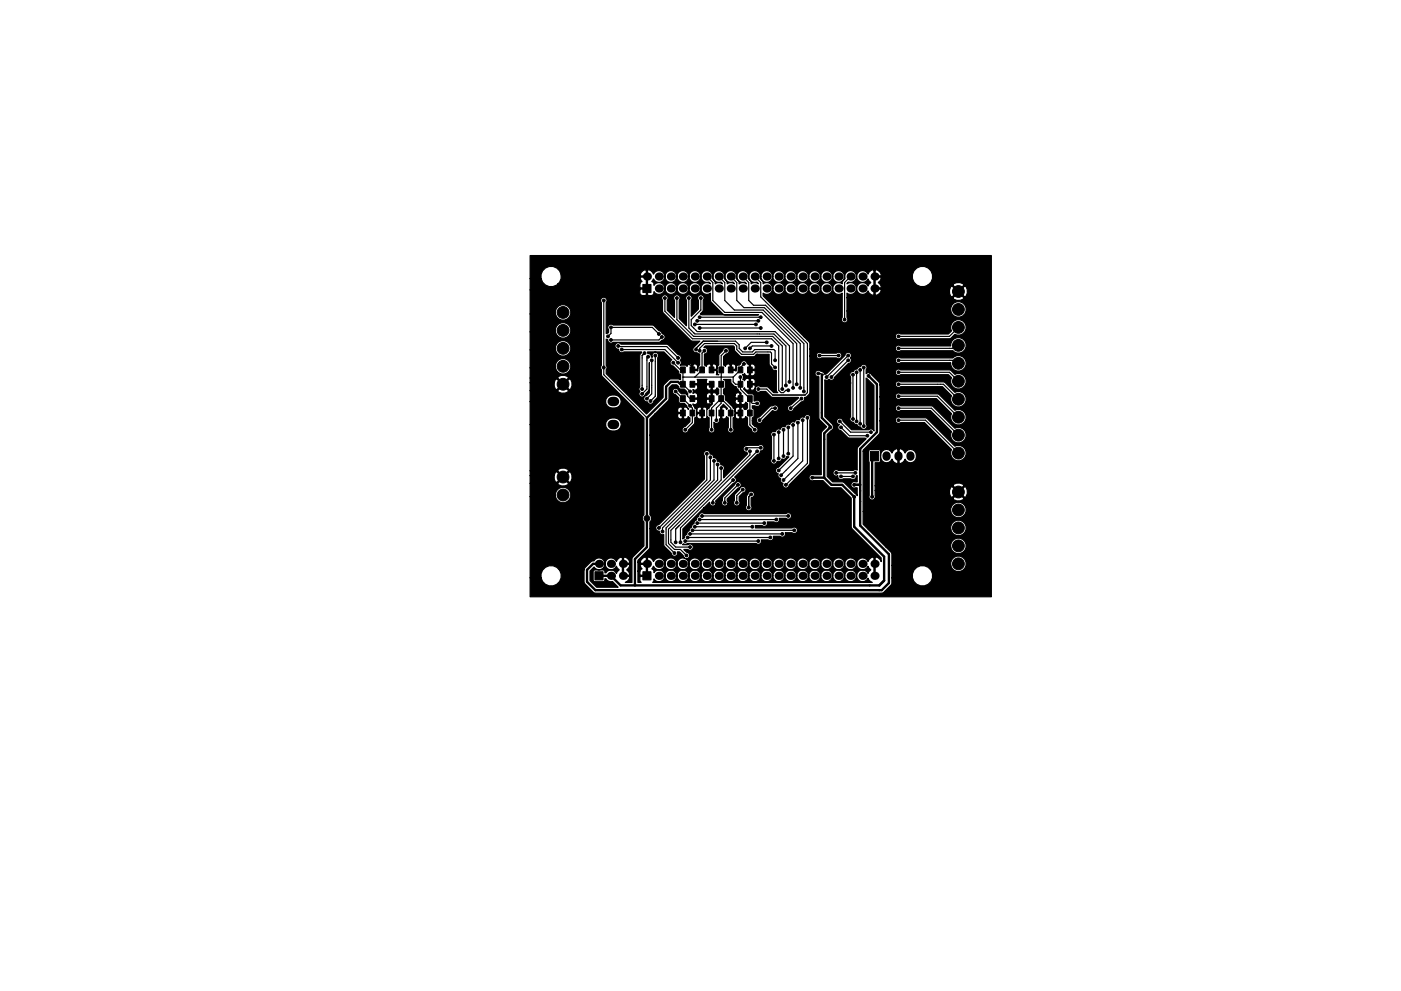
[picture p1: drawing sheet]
<svg xmlns="http://www.w3.org/2000/svg" width="297mm" height="210mm" viewBox="0 0 297 210" stroke-linecap="round" stroke-linejoin="round" font-family="sans-serif">
<g fill="#000" stroke="#000" stroke-width=".21">
<path d="M136.3 60.3h1.7v1.8h-1.7zM144.3 77.9h1v1.2h-1zM146.3 77.9h1v1.2h-1zM148.4 77.9h1v1.2h-1zM150.4 77.9h1v1.2h-1zM152.4 77.9h1v1.2h-1zM154.4 77.9h1v1.2h-1zM156.5 77.9h1v1.2h-1zM158.5 77.9h1v1.2h-1zM144.3 84h1v1.2h-1zM144.3 80.9h1v1.3h-1zM144.3 87h1v1.2h-1z"/>
<path d="M146.3 84h1v1.2h-1zM146.3 80.9h1v1.3h-1zM146.3 87h1v1.2h-1zM148.4 87h1v1.2h-1zM150.4 87h1v1.2h-1zM150.4 80.9h1v1.3h-1zM150.4 84h1v1.2h-1zM152.4 80.9h1v1.3h-1zM152.4 84h1v1.2h-1zM152.4 87h1v1.2h-1zM154.4 87h1v1.2h-1zM156.5 80.9h1v1.3h-1z"/>
<path d="M156.5 84h1v1.2h-1zM156.5 87h1v1.2h-1zM158.5 80.9h1v1.3h-1zM158.5 84h1v1.2h-1zM158.5 87h1v1.2h-1zM184.6 95.8h1.7v2h-1.7zM126.1 121.3h1.8v1.7h-1.8zM136.3 121.3h1.7v1.7h-1.7z"/>
<circle cx="119.4" cy="77.7" r="1.25"/>
<circle cx="119.4" cy="66.3" r="1.25"/>
<circle cx="119.4" cy="73.9" r="1.25"/>
<circle cx="119.4" cy="70.1" r="1.25"/>
<circle cx="128" cy="78" r=".3"/>
<circle cx="128" cy="63.7" r=".3"/>
<circle cx="128.9" cy="71.4" r=".3"/>
<circle cx="129.5" cy="69.5" r=".3"/>
<circle cx="129.5" cy="72.1" r=".3"/>
<circle cx="131.1" cy="73.4" r=".3"/>
<circle cx="131.8" cy="74.2" r=".3"/>
<circle cx="136.7" cy="74.9" r=".3"/>
<circle cx="137.4" cy="75.7" r=".3"/>
<circle cx="138.2" cy="76.4" r=".3"/>
<circle cx="138.9" cy="75.4" r=".3"/>
<circle cx="139.7" cy="70.9" r=".3"/>
<circle cx="140.3" cy="71.5" r=".3"/>
<circle cx="141" cy="63.2" r=".3"/>
<circle cx="142.7" cy="77" r=".3"/>
<circle cx="143.5" cy="63.2" r=".3"/>
<circle cx="143.8" cy="75.9" r=".3"/>
<circle cx="143.8" cy="77" r=".3"/>
<circle cx="145.3" cy="76.4" r=".3"/>
<circle cx="146.1" cy="63.2" r=".3"/>
<circle cx="147.3" cy="68.8" r=".3"/>
<circle cx="147.6" cy="74.2" r=".3"/>
<circle cx="147.8" cy="68.1" r=".3"/>
<circle cx="148.3" cy="74.4" r=".3"/>
<circle cx="148.3" cy="67.3" r=".3"/>
<circle cx="148.3" cy="69.6" r=".3"/>
<circle cx="148.6" cy="63.2" r=".3"/>
<circle cx="149.4" cy="74.4" r=".3"/>
<circle cx="150.4" cy="74.4" r=".3"/>
<circle cx="153.9" cy="74.4" r=".3"/>
<circle cx="154.9" cy="74.4" r=".3"/>
<circle cx="157.7" cy="77.2" r=".3"/>
<circle cx="158" cy="73.9" r=".3"/>
<circle cx="159" cy="73.9" r=".3"/>
<circle cx="160.3" cy="68.8" r=".3"/>
<circle cx="160.5" cy="75.4" r=".3"/>
<circle cx="160.8" cy="68.1" r=".3"/>
<circle cx="161.3" cy="67.3" r=".3"/>
<circle cx="161.3" cy="69.6" r=".3"/>
<circle cx="162.6" cy="72.6" r=".3"/>
<circle cx="163.6" cy="73.4" r=".3"/>
<circle cx="164.3" cy="76.4" r=".3"/>
<circle cx="164.3" cy="78" r=".3"/>
<circle cx="173.5" cy="79.2" r=".3"/>
<circle cx="173.7" cy="75.4" r=".3"/>
<circle cx="177.8" cy="75.4" r=".3"/>
<circle cx="179.1" cy="67.8" r=".3"/>
<circle cx="179.8" cy="76.4" r=".3"/>
<circle cx="179.8" cy="75.4" r=".3"/>
<circle cx="180.8" cy="79.5" r=".3"/>
<circle cx="181.6" cy="79" r=".3"/>
<circle cx="182.4" cy="78.5" r=".3"/>
<circle cx="183.1" cy="78" r=".3"/>
<circle cx="184.2" cy="79.8" r=".3"/>
<circle cx="190.5" cy="79" r=".3"/>
<circle cx="190.5" cy="73.9" r=".3"/>
<circle cx="190.5" cy="71.4" r=".3"/>
<circle cx="190.5" cy="76.4" r=".3"/>
<circle cx="198.1" cy="68.8" r=".3"/>
<circle cx="203.2" cy="77.1" r="1.25"/>
<circle cx="203.2" cy="65.7" r="1.25"/>
<circle cx="203.2" cy="73.3" r="1.25"/>
<circle cx="203.2" cy="61.8" r="1.25"/>
<circle cx="203.2" cy="69.5" r="1.25"/>
<circle cx="119.4" cy="81.5" r="1.25"/>
<circle cx="126" cy="87.6" r=".3"/>
<circle cx="136.1" cy="82.5" r=".3"/>
<circle cx="136.1" cy="83.6" r=".3"/>
<circle cx="137.2" cy="84.6" r=".3"/>
<circle cx="137.9" cy="85.1" r=".3"/>
<circle cx="143.3" cy="82" r=".3"/>
<circle cx="143.3" cy="83.1" r=".3"/>
<circle cx="144.3" cy="91.2" r=".3"/>
<circle cx="145.3" cy="91.2" r=".3"/>
<circle cx="146.3" cy="86.1" r=".3"/>
<circle cx="146.3" cy="83.1" r=".3"/>
<circle cx="149.4" cy="89.1" r=".3"/>
<circle cx="149.9" cy="96.3" r=".3"/>
<circle cx="149.9" cy="91.2" r=".3"/>
<circle cx="150.6" cy="97" r=".3"/>
<circle cx="150.9" cy="91.2" r=".3"/>
<circle cx="151.4" cy="97.8" r=".3"/>
<circle cx="151.9" cy="89.1" r=".3"/>
<circle cx="152.1" cy="98.5" r=".3"/>
<circle cx="152.9" cy="99.3" r=".3"/>
<circle cx="153.9" cy="91.2" r=".3"/>
<circle cx="154.9" cy="91.2" r=".3"/>
<circle cx="157" cy="80" r=".3"/>
<circle cx="158" cy="86.6" r=".3"/>
<circle cx="158.2" cy="95.2" r=".3"/>
<circle cx="159" cy="91.2" r=".3"/>
<circle cx="159" cy="95.8" r=".3"/>
<circle cx="160" cy="91.2" r=".3"/>
<circle cx="160.5" cy="85.6" r=".3"/>
<circle cx="160.5" cy="95.8" r=".3"/>
<circle cx="160.5" cy="81.5" r=".3"/>
<circle cx="160.8" cy="82.5" r=".3"/>
<circle cx="161" cy="89.1" r=".3"/>
<circle cx="161.3" cy="95" r=".3"/>
<circle cx="164.1" cy="97.8" r=".3"/>
<circle cx="164.1" cy="92.2" r=".3"/>
<circle cx="164.3" cy="86.6" r=".3"/>
<circle cx="165.1" cy="99.8" r=".3"/>
<circle cx="165.1" cy="91.7" r=".3"/>
<circle cx="165.1" cy="97.3" r=".3"/>
<circle cx="165.9" cy="82.5" r=".3"/>
<circle cx="166.1" cy="96.8" r=".3"/>
<circle cx="166.1" cy="91.2" r=".3"/>
<circle cx="166.6" cy="81.8" r=".3"/>
<circle cx="167.1" cy="90.7" r=".3"/>
<circle cx="167.1" cy="96.3" r=".3"/>
<circle cx="167.1" cy="82.8" r=".3"/>
<circle cx="167.4" cy="81" r=".3"/>
<circle cx="167.6" cy="86.6" r=".3"/>
<circle cx="168.1" cy="82.3" r=".3"/>
<circle cx="168.1" cy="90.2" r=".3"/>
<circle cx="168.9" cy="81.5" r=".3"/>
<circle cx="169.2" cy="89.7" r=".3"/>
<circle cx="169.7" cy="82.3" r=".3"/>
<circle cx="169.9" cy="84.6" r=".3"/>
<circle cx="170.2" cy="89.1" r=".3"/>
<circle cx="170.4" cy="83.1" r=".3"/>
<circle cx="171.2" cy="88.6" r=".3"/>
<circle cx="173.2" cy="89.1" r=".3"/>
<circle cx="175.3" cy="80" r=".3"/>
<circle cx="176" cy="90.7" r=".3"/>
<circle cx="176.3" cy="80" r=".3"/>
<circle cx="178.1" cy="89.4" r=".3"/>
<circle cx="178.3" cy="90.7" r=".3"/>
<circle cx="179.1" cy="88.1" r=".3"/>
<circle cx="180.1" cy="81.3" r=".3"/>
<circle cx="180.8" cy="88.9" r=".3"/>
<circle cx="181.6" cy="89.4" r=".3"/>
<circle cx="182.4" cy="89.9" r=".3"/>
<circle cx="183.1" cy="90.4" r=".3"/>
<circle cx="183.9" cy="92.5" r=".3"/>
<circle cx="184.7" cy="91.7" r=".3"/>
<circle cx="190.5" cy="86.6" r=".3"/>
<circle cx="190.5" cy="89.1" r=".3"/>
<circle cx="190.5" cy="81.5" r=".3"/>
<circle cx="190.5" cy="84.1" r=".3"/>
<circle cx="203.2" cy="92.3" r="1.25"/>
<circle cx="203.2" cy="96.1" r="1.25"/>
<circle cx="203.2" cy="80.9" r="1.25"/>
<circle cx="203.2" cy="88.5" r="1.25"/>
<circle cx="203.2" cy="84.7" r="1.25"/>
<circle cx="119.4" cy="101.2" r="1.25"/>
<circle cx="119.4" cy="105" r="1.25"/>
<circle cx="121.4" cy="113.5" r=".6"/>
<circle cx="121.4" cy="110.5" r=".6"/>
<circle cx="121.4" cy="112" r=".6"/>
<circle cx="125.5" cy="113.5" r=".6"/>
<circle cx="125.5" cy="110.5" r=".6"/>
<circle cx="137.2" cy="110" r=".6"/>
<circle cx="139.7" cy="112" r=".3"/>
<circle cx="140.5" cy="112.8" r=".3"/>
<circle cx="143" cy="117.3" r=".3"/>
<circle cx="143.3" cy="115.1" r=".3"/>
<circle cx="144.3" cy="115.1" r=".3"/>
<circle cx="145.3" cy="114.8" r=".3"/>
<circle cx="145.5" cy="117.9" r=".3"/>
<circle cx="145.8" cy="114" r=".3"/>
<circle cx="146.3" cy="116.1" r=".3"/>
<circle cx="146.3" cy="113.3" r=".3"/>
<circle cx="146.8" cy="112.5" r=".3"/>
<circle cx="147.3" cy="111.8" r=".3"/>
<circle cx="147.8" cy="111" r=".3"/>
<circle cx="148.3" cy="110.2" r=".3"/>
<circle cx="148.8" cy="109.5" r=".3"/>
<circle cx="151.1" cy="106.7" r=".3"/>
<circle cx="153.7" cy="106.7" r=".3"/>
<circle cx="155.4" cy="101.8" r=".3"/>
<circle cx="156.2" cy="106.7" r=".3"/>
<circle cx="156.5" cy="102.9" r=".3"/>
<circle cx="157.5" cy="103.9" r=".3"/>
<circle cx="158.8" cy="107.7" r=".3"/>
<circle cx="159.3" cy="104.9" r=".3"/>
<circle cx="159.5" cy="111.8" r=".3"/>
<circle cx="160.8" cy="114.8" r=".3"/>
<circle cx="162.1" cy="111" r=".3"/>
<circle cx="163.3" cy="114" r=".3"/>
<circle cx="164.6" cy="110.2" r=".3"/>
<circle cx="165.6" cy="100.8" r=".3"/>
<circle cx="165.9" cy="113.3" r=".3"/>
<circle cx="166.1" cy="101.8" r=".3"/>
<circle cx="166.6" cy="102.9" r=".3"/>
<circle cx="167.1" cy="109.5" r=".3"/>
<circle cx="168.4" cy="112.5" r=".3"/>
<circle cx="172.2" cy="101.3" r=".3"/>
<circle cx="177.3" cy="106.2" r=".3"/>
<circle cx="177.3" cy="100.3" r=".3"/>
<circle cx="178.3" cy="101.1" r=".3"/>
<circle cx="180.8" cy="101.1" r=".3"/>
<circle cx="181.1" cy="102.9" r=".3"/>
<circle cx="181.1" cy="105.4" r=".3"/>
<circle cx="181.4" cy="100.3" r=".3"/>
<circle cx="184.9" cy="105.4" r=".3"/>
<circle cx="197.1" cy="105.4" r=".3"/>
<circle cx="197.1" cy="107.9" r=".3"/>
<circle cx="197.1" cy="110.5" r=".3"/>
<circle cx="197.1" cy="102.9" r=".3"/>
<circle cx="203.2" cy="115.8" r="1.25"/>
<circle cx="203.2" cy="104.4" r="1.25"/>
<circle cx="203.2" cy="108.2" r="1.25"/>
<circle cx="203.2" cy="119.6" r="1.25"/>
<circle cx="203.2" cy="112" r="1.25"/>
</g>
<g fill="#000">
<circle cx="137.2" cy="58.7" r=".86"/>
<circle cx="139.7" cy="58.7" r=".86"/>
<circle cx="142.2" cy="58.7" r=".86"/>
<circle cx="144.8" cy="58.7" r=".86"/>
<circle cx="147.3" cy="58.7" r=".86"/>
<circle cx="149.9" cy="58.7" r=".86"/>
<circle cx="152.4" cy="58.7" r=".86"/>
<circle cx="154.9" cy="58.7" r=".86"/>
<circle cx="157.5" cy="58.7" r=".86"/>
<circle cx="160" cy="58.7" r=".86"/>
<circle cx="162.6" cy="58.7" r=".86"/>
<circle cx="165.1" cy="58.7" r=".86"/>
<circle cx="167.6" cy="58.7" r=".86"/>
<circle cx="170.2" cy="58.7" r=".86"/>
<circle cx="172.7" cy="58.7" r=".86"/>
<circle cx="175.3" cy="58.7" r=".86"/>
<circle cx="177.8" cy="58.7" r=".86"/>
<circle cx="180.3" cy="58.7" r=".86"/>
<circle cx="182.9" cy="58.7" r=".86"/>
<circle cx="185.4" cy="58.7" r=".86"/>
<circle cx="139.7" cy="61.2" r=".86"/>
<circle cx="142.2" cy="61.2" r=".86"/>
<circle cx="144.8" cy="61.2" r=".86"/>
<circle cx="147.3" cy="61.2" r=".86"/>
<circle cx="149.9" cy="61.2" r=".86"/>
<circle cx="152.4" cy="61.2" r=".86"/>
<circle cx="154.9" cy="61.2" r=".86"/>
<circle cx="157.5" cy="61.2" r=".86"/>
<circle cx="160" cy="61.2" r=".86"/>
<circle cx="162.6" cy="61.2" r=".86"/>
<circle cx="165.1" cy="61.2" r=".86"/>
<circle cx="167.6" cy="61.2" r=".86"/>
<circle cx="170.2" cy="61.2" r=".86"/>
<circle cx="172.7" cy="61.2" r=".86"/>
<circle cx="174.2" cy="79.5" r=".25"/>
<circle cx="175.3" cy="61.2" r=".86"/>
<circle cx="177.8" cy="61.2" r=".86"/>
<circle cx="180.3" cy="61.2" r=".86"/>
<circle cx="182.9" cy="61.2" r=".86"/>
<circle cx="185.4" cy="61.2" r=".86"/>
<circle cx="184.9" cy="96.8" r=".25"/>
<circle cx="127" cy="119.6" r=".86"/>
<circle cx="129.5" cy="119.6" r=".86"/>
<circle cx="132.1" cy="119.6" r=".86"/>
<circle cx="137.2" cy="119.6" r=".86"/>
<circle cx="139.7" cy="119.6" r=".86"/>
<circle cx="142.2" cy="119.6" r=".86"/>
<circle cx="144.8" cy="119.6" r=".86"/>
<circle cx="147.3" cy="119.6" r=".86"/>
<circle cx="149.9" cy="119.6" r=".86"/>
<circle cx="152.4" cy="119.6" r=".86"/>
<circle cx="154.9" cy="119.6" r=".86"/>
<circle cx="157.5" cy="119.6" r=".86"/>
<circle cx="160" cy="119.6" r=".86"/>
<circle cx="162.6" cy="119.6" r=".86"/>
<circle cx="165.1" cy="119.6" r=".86"/>
<circle cx="167.6" cy="119.6" r=".86"/>
<circle cx="170.2" cy="119.6" r=".86"/>
<circle cx="172.7" cy="119.6" r=".86"/>
<circle cx="175.3" cy="119.6" r=".86"/>
<circle cx="177.8" cy="119.6" r=".86"/>
<circle cx="180.3" cy="119.6" r=".86"/>
<circle cx="182.9" cy="119.6" r=".86"/>
<circle cx="185.4" cy="119.6" r=".86"/>
<circle cx="129.5" cy="122.2" r=".86"/>
<circle cx="132.1" cy="122.2" r=".86"/>
<circle cx="139.7" cy="122.2" r=".86"/>
<circle cx="142.2" cy="122.2" r=".86"/>
<circle cx="144.8" cy="122.2" r=".86"/>
<circle cx="147.3" cy="122.2" r=".86"/>
<circle cx="149.9" cy="122.2" r=".86"/>
<circle cx="152.4" cy="122.2" r=".86"/>
<circle cx="154.9" cy="122.2" r=".86"/>
<circle cx="157.5" cy="122.2" r=".86"/>
<circle cx="160" cy="122.2" r=".86"/>
<circle cx="162.6" cy="122.2" r=".86"/>
<circle cx="165.1" cy="122.2" r=".86"/>
<circle cx="167.6" cy="122.2" r=".86"/>
<circle cx="170.2" cy="122.2" r=".86"/>
<circle cx="172.7" cy="122.2" r=".86"/>
<circle cx="175.3" cy="122.2" r=".86"/>
<circle cx="177.8" cy="122.2" r=".86"/>
<circle cx="180.3" cy="122.2" r=".86"/>
<circle cx="182.9" cy="122.2" r=".86"/>
<circle cx="185.4" cy="122.2" r=".86"/>
</g>
<path d="M188 96.6v.3M190.5 96.6v.3M193 96.6v.3" fill="none" stroke="#000" stroke-width="1.7"/>
<path d="M129.8 85.2h.5M129.8 90.1h.5" fill="none" stroke="#000" stroke-width="2"/>
<g fill="none" stroke="#000" stroke-width=".25">
<path d="M149.9 58.7l1.2 1.2v3.8l2.6 2.6h7.8l6.6 6.6v9.4M152.4 58.7l1.3 1.2v3.8l2 2.1h6.1l7.1 7.1v8.6M154.9 58.7l1.3 1.2v3.8l1.5 1.6h4.4l7.6 7.6v9.4M157.5 58.7l1.2 1.2v3.8l1.1 1.1h2.5l8.1 8.1v10.2M160 58.7l1.3 1.2v3.1l9.9 9.9v10.4l-.5 .5h-6.9l-1.2-1.3h-1.8M180.3 58.7l-1.2 1.2v7.9M128 63.7v15.8l9.2 9.1M131.1 73.4l.1 .1h10.2l2.4 2.4M131.8 74.2h9.2l2.8 2.8M136.7 74.9l-.6 .5v7.1M137.4 75.7l-.2 .2v6.6l-1.1 1.1M138.2 76.4v7.2l-1 1"/>
<path d="M138.9 75.4v8.7l-1 1M139.7 70.9l-1.4-1.4h-8.8v1.2l-.6 .7M140.3 71.5l-.6 .6h-10.2M141 63.2v2.8l5.8 5.9h16.8l1.5 1.5v9.4l.5 .5h.5l.5-.5h.5M142.7 77l1.6 1.5h.5M143.5 63.2v4.6l3.6 3.6h16.7l2.1 2v9.1M144.8 78.5h.1M144.8 78.5v3l1.5 1.6M145.3 76.4l1.5 1.6v.5M146 63.2v6.4l1.3 1.3h16.8l2.5 2.5v8.4M147.1 70.6h.1M147.3 68.8h13"/>
<path d="M147.6 74.2v-.3l1.5-1.5h6.9l.7 .7v.8l.8 .8h2l.5-.5h4.1l.2 .2v2M147.8 68.1h13M148.3 74.4v-.5l1.1-1h6.3l.5 .5v.8l1 1h2.6l.5-.5h3l.3 .2v2.3l.7 .8M148.3 69.6h13M148.3 67.3h13M148.6 63.2v2.6l-2 2v1.3l1.2 1.3h16.5l3.1 3v7.6M149.4 74.4l-.6 .5 .1 3.6-1.6 1.5M150.4 74.4l.5 .5v3.6M152.9 78.5h.1M152.9 80h.1M153.9 74.4l-1 1v10.2l-1 1v2.5M154.9 74.4v4.1"/>
<path d="M154.9 74.4h.1M157.7 77.2l-.7 .8v.5l-1.5 1.5M160.5 75.4l-1.5 1.6v1.5M162.6 72.6h-3.3l-1.3 1.3M163.6 73.4h-4.1l-.5 .5M173.5 79.2h.5l.2 .3M173.7 75.4h4.1M179.8 76.4l-3.5 3.6M179.8 75.4l-4.5 4.6M180.8 79.5v9.4M181.6 79v10.4M182.4 78.5v11.4"/>
<path d="M183.1 78v12.4M190.5 79h10.8l1.9 1.9M190.5 76.4h11.4l.7 .7h.6M203.2 73.3h-.6l-.7 .6h-11.4M203.2 69.5l-1.9 1.9h-10.8M143.3 82l1 1.1h1l.5 .5v.5l.5 .5h.5M143.3 83.1l3.5 3.5v3.1l-1.5 1.5M144.8 84.6h.1M144.8 80h.1M144.8 87.1v3.6l-.5 .5M144.8 80h10.7M146.3 81.5h.5"/>
<path d="M146.3 86.1h.1M148.9 87.6v2.6l1 1M149.9 96.3v5.5l-10.2 10.2M150.6 97v4.8l-10.1 10.2v.8M150.9 91.2v-4.6l2-2 2 2v4.6M150.9 81.5h.1M150.9 91.2h.1M150.9 84.6v.5l-1 1v2.5l-.5 .5M151.4 97.8v4l-10.2 10.2v3.6l1.8 1.7M152.1 98.5v3.3l-10.4 10.5v3l1.3 1.3h1.3l1.2 1.3M152.9 99.3v2.5l-10.7 10.7v2.6l1.1 1h3M152.9 87.6v2.6l1 1"/>
<path d="M154.9 91.2h.1M155.4 80v1l.6 .5h1v-.5M157 80v2.6l2 2v5.5l1 1.1M157 87.6v1.6l2 2M157 84.6v1l1 1M159 81.5h1.5M159 95.8v.7l-15.7 15.8v2.8M159 85.1l.5 .5h1M160.5 95.8l-16.2 16.2v3.1M161.3 95h-2.8l-.3 .2M164.1 92.2v5.6M164.3 86.6h-.7l-2.6 2.5"/>
<path d="M165.1 91.7v5.6M166.1 91.2v5.6M167.1 90.7v5.6M168.1 90.2v6.6l-3 3M169.2 89.7v7.6l-3.6 3.5M169.9 84.6l-2.3 2M170.2 89.1v8.7l-4.1 4M171.2 88.6v9.7l-4.6 4.6M178.1 89.4l2.2 2.3h4.4M178.3 90.7l1.8 1.8h3.8M190.5 81.5h9.5l3.2 3.2M190.5 86.6h7l5.7 5.7"/>
<path d="M190.5 84.1h8.3l4.4 4.4M190.5 89.1h5.7l7 7M145.3 114.8h15.5M145.8 114h17.5M146.3 113.3h19.6M146.8 112.5h21.6M147.3 111.8h12.2M147.8 111h14.3M148.3 110.2h16.3M148.8 109.5h18.3M155.4 101.8l-4.3 4.4v.5M156.5 102.9l-2.8 2.8v1"/>
<path d="M157.5 103.9l-1.3 1.3v1.5M159.3 104.9l-.6 .5v2.3M177.3 100.3h4.1M178.3 101.1h2.5"/>
</g>
<path d="M174.2 79.5v9.1l1.8 1.8v.3l-1.2 1.2v9.4M184.1 79.8l1.8 1.7v10.2l-3.5 3.5v16.3l6.1 6.1v6.1l-1.6 1.5h-60.7l-1.7-1.8v-2.5l1.2-1.3h1.3M144.8 81.5h-.5l-.5-.5h-1.6l-1 1v2.6l-4 4v27.5l-2.6 2.5v5.6M184.9 96.8v8.6M172.2 101.3h2.6M174.8 101.3l1.5 1.6h2.3l2.5 2.5v6.4l6.4 6.3v5.1l-1.1 1h-54.8l-2.1-2h-2.5M181.1 102.9h1.3" fill="none" stroke="#000" stroke-width=".5"/>
<path d="M112.4 54.2h97.8v72.4h-97.8v-4h2.3l.3 .8a2.16 2.16 0 0 0 3.1 .6 2.16 2.16 0 0 0 .5-3.1h5.2l.1 2.8 1.9 2 .4 .1h60.7l.5-.1 1.7-1.8v-1.3h4.3a2.17 2.17 0 0 0 3.4 1.4 2.17 2.17 0 0 0 0-3.6 2.17 2.17 0 0 0-3.4 1.3v.9h-4.3v-2.6h12.5a1.66 1.66 0 0 0 2.5 1 1.66 1.66 0 0 0 0-2.8 1.66 1.66 0 0 0-2.5 1.1v.7h-12.5v-2.6l-1.2-1.3h13.7l.2 .6a1.66 1.66 0 0 0 2.8 0 1.66 1.66 0 0 0-1.1-2.5 1.66 1.66 0 0 0-1.9 1.9h-13.7l-3.8-3.8h17.5l.2 .6a1.66 1.66 0 0 0 2.8 0 1.66 1.66 0 0 0-1.1-2.5 1.66 1.66 0 0 0-1.9 1.9h-17.5l-1.1-1.1v-2.7h18.6a1.66 1.66 0 0 0 2.5 1.1 1.66 1.66 0 0 0 0-2.8 1.66 1.66 0 0 0-2.5 1.1v.6h-18.6v-12.7h1.2l.1 9.3a.68 .68 0 0 0 .3 .9 .68 .68 0 0 0 .9-.3h16.5l.2 .3a1.52 1.52 0 0 0 2.2-.3l-1.2-1.1-1.2 1.1h-16.5v-1.6h15.8v.7l.3 .6 .3 .1 1.1-1.1h.4l1.1 1.1a1.41 1.41 0 0 0 0-2.3l-1.1 1.2h-.4l-1.1-1.2-.3 .2-.3 .7h-15.8v-1h16.5l1.2 1.1 1.2-1.1a1.41 1.41 0 0 0-2.4 0h-16.5v-4.9l1.1-.1 .1-1.5v.3a1.24 1.24 0 0 0 1 1.3 1.24 1.24 0 0 0 1.4-.8 1.06 1.06 0 0 0 1.3 .9v-3h.2v3l.3 .1a1.4 1.4 0 0 0 1-1 1.27 1.27 0 0 0 1.6 .7 1.27 1.27 0 0 0 .8-1.5 1.24 1.24 0 0 0-1-1.2 1.24 1.24 0 0 0-1.4 .7 1.06 1.06 0 0 0-1.3-.8l-.5-.1a1.4 1.4 0 0 0-1 .9 1.27 1.27 0 0 0-1.4-.7 1.27 1.27 0 0 0-1 1.2l-.1-1-.2-.2h-1.8l-.3 .1-.1 .3h-1.2v-.3l3.5-3.6 .1-2.6h3.2a.68 .68 0 0 0 1.2 .4h5l5.7 5.7a1.65 1.65 0 0 0 1.3 2.4 1.65 1.65 0 0 0 1.8-1.9 1.65 1.65 0 0 0-2.3-1.2l-6.1-6-5.4-.1-.4-.1a.69 .69 0 0 0-.8 .8h-3.2v-2.6h3.2l.1 .3a.68 .68 0 0 0 1.1 .1h6.3l4.4 4.5a1.65 1.65 0 0 0 1.3 2.4 1.65 1.65 0 0 0 1.8-1.9 1.65 1.65 0 0 0-2.3-1.2l-4.8-4.8h-6.7l-.4-.2a.69 .69 0 0 0-.8 .8h-3.2v-2.5h3.2l.1 .3a.68 .68 0 0 0 1.1 .1h7.5l3.2 3.2a1.65 1.65 0 0 0 1.3 2.4 1.65 1.65 0 0 0 1.8-1.9 1.65 1.65 0 0 0-2.3-1.2l-3.6-3.5h-7.9l-.4-.2a.69 .69 0 0 0-.8 .8h-3.2v-2.5h3.2l.1 .2a.68 .68 0 0 0 1.1 .1h8.8l1.9 2a1.65 1.65 0 0 0 1.3 2.3 1.65 1.65 0 0 0 1.8-1.8 1.65 1.65 0 0 0-2.3-1.3l-2.3-2.1-9.2-.1-.4-.2a.69 .69 0 0 0-.8 .9h-3.2l-.2-.6-2-2h5.4a.68 .68 0 0 0 1.2 .4h10.1l.6 .7a1.65 1.65 0 0 0 1.3 2.3 1.65 1.65 0 0 0 1.8-1.9 1.65 1.65 0 0 0-2.3-1.2l-.8-.8-.4-.1h-10.3l-.4-.2a.69 .69 0 0 0-.8 .8h-5.8l-.4 .2v-.9a.69 .69 0 0 0-.1-1 .69 .69 0 0 0-1 .4 .67 .67 0 0 0-.8 .5 .67 .67 0 0 0-.8 .5 .68 .68 0 0 0-.7 .4 .68 .68 0 0 0 .1 .8v8.5a.69 .69 0 0 0 0 .8 .69 .69 0 0 0 .6 .3 .67 .67 0 0 0 .8 .5 .67 .67 0 0 0 .8 .5 .69 .69 0 0 0 1 .4 .69 .69 0 0 0 .1-1v-9.8l1.7 1.6v9.6a.66 .66 0 0 0-1.1-.2h-3.7l-1.8-1.8a.69 .69 0 0 0-.6-.7 .69 .69 0 0 0-.7 .6 .69 .69 0 0 0 .6 .8 .68 .68 0 0 0-.4 .7 .68 .68 0 0 0 .7 .6l1.6 1.5 3.5 .1 .2 .1-1.8 1.9-.1 4.7h-4a.69 .69 0 0 0-1.1 .6 .69 .69 0 0 0 1 .6 .68 .68 0 0 0 .3 .8 .68 .68 0 0 0 .9-.1l1.7 .1a.69 .69 0 0 0 .7 0 .69 .69 0 0 0 .3-.7l.2-.1v1.3h-.5a.69 .69 0 0 0-.8 .7 .69 .69 0 0 0 1 .6h.3v1.7l-2.9-2.9-2.3-.1-1.1-1.1v-8.9l.9-.9a.86 .86 0 0 0 .2-1.3l-1.6-1.6v-7.8a.67 .67 0 0 0 .9-.1 .67 .67 0 0 0 .7 .2 .67 .67 0 0 0 .5-.7l2.9-2.9 .3-.1 .3-.4h9.3l.1 .2a.68 .68 0 0 0 1.1 .2h10.6v.4a1.67 1.67 0 0 0 2.3 1.1 1.67 1.67 0 0 0 .6-2.5 1.67 1.67 0 0 0-2.6-.1h-11a.69 .69 0 0 0-.8 0 .69 .69 0 0 0-.3 .7h-9.3l-.2-.7a.69 .69 0 0 0-.2-1.1 .69 .69 0 0 0-.9 .6l-4 3.9-.3 .1-.2-.3-.5-.3a.83 .83 0 0 0-.9-.2 .83 .83 0 0 0-.5 .8 .69 .69 0 0 0 .8 .5v8.7l.2 .5 1.5 1.4-1 1-.2 .4v8.8h-1.6a.68 .68 0 0 0-1 .6 .68 .68 0 0 0 1 .7h2l1.5 1.4 2.3 .1 2.2 2.2v6.3l6.3 6.4v.8a1.04 1.04 0 0 0-1.3-.9v4h-.2v-4l-.2-.1-.5 .1-.6 .8a1.25 1.25 0 0 0-1.9-.5 1.25 1.25 0 0 0 0 2 1.25 1.25 0 0 0 1.9-.5l.6 .8-.6 .8a1.25 1.25 0 0 0-1.9-.5 1.25 1.25 0 0 0 0 2 1.25 1.25 0 0 0 1.9-.5l.2 .4 .7 .5h-46.5l.3-.4v-.4l.1 .3a1.3 1.3 0 0 0 1.4 .2 1.3 1.3 0 0 0 .8-1.2 1.25 1.25 0 0 0 1.2 1.3 1.25 1.25 0 0 0 1.3-1.3 1.28 1.28 0 0 0 1 1.3 1.28 1.28 0 0 0 1.4-.7l.1-.6a1.28 1.28 0 0 0 1 1.3 1.28 1.28 0 0 0 1.5-.7l.1-.6a1.28 1.28 0 0 0 1 1.3 1.28 1.28 0 0 0 1.4-.7l.1-.6a1.28 1.28 0 0 0 1 1.3 1.28 1.28 0 0 0 1.4-.7l.1-.6a1.28 1.28 0 0 0 1.1 1.3 1.28 1.28 0 0 0 1.4-.7l.1-.6a1.28 1.28 0 0 0 1 1.3 1.28 1.28 0 0 0 1.4-.7l.1-.6a1.28 1.28 0 0 0 1 1.3 1.28 1.28 0 0 0 1.5-.7l.1-.6a1.28 1.28 0 0 0 1 1.3 1.28 1.28 0 0 0 1.4-.7l.1-.6a1.28 1.28 0 0 0 1 1.3 1.28 1.28 0 0 0 1.4-.7l.1-.6a1.28 1.28 0 0 0 1.1 1.3 1.28 1.28 0 0 0 1.4-.7l.1-.6a1.28 1.28 0 0 0 1 1.3 1.28 1.28 0 0 0 1.4-.7l.1-.6a1.28 1.28 0 0 0 1 1.3 1.28 1.28 0 0 0 1.5-.7l.1-.6a1.28 1.28 0 0 0 1 1.3 1.28 1.28 0 0 0 1.4-.7l.1-.6a1.28 1.28 0 0 0 1 1.3 1.28 1.28 0 0 0 1.4-.7l.1-.6a1.28 1.28 0 0 0 1.1 1.3 1.28 1.28 0 0 0 1.4-.7 1.27 1.27 0 0 0-.9-1.8 1.27 1.27 0 0 0-1.6 1.2 1.27 1.27 0 0 0-1.2-1.2 1.27 1.27 0 0 0-1.3 1.2 1.27 1.27 0 0 0-1.3-1.2 1.27 1.27 0 0 0-1.2 1.2 1.27 1.27 0 0 0-1.3-1.2 1.27 1.27 0 0 0-1.3 1.2 1.27 1.27 0 0 0-1.2-1.2 1.27 1.27 0 0 0-1.3 1.2 1.27 1.27 0 0 0-1.3-1.2 1.27 1.27 0 0 0-1.3 1.2 1.27 1.27 0 0 0-1.2-1.2 1.27 1.27 0 0 0-1.3 1.2 1.27 1.27 0 0 0-1.3-1.2 1.27 1.27 0 0 0-1.2 1.2 1.27 1.27 0 0 0-1.3-1.2 1.27 1.27 0 0 0-1.3 1.2 1.27 1.27 0 0 0-1.2-1.2 1.27 1.27 0 0 0-1.3 1.2 1.27 1.27 0 0 0-1.3-1.2 1.27 1.27 0 0 0-1.3 1.2 1.27 1.27 0 0 0-1.2-1.2 1.27 1.27 0 0 0-1.3 1.2 1.27 1.27 0 0 0-1.3-1.2 1.27 1.27 0 0 0-1.2 1.2 1.27 1.27 0 0 0-1.3-1.2 1.27 1.27 0 0 0-1.3 1.2 1.27 1.27 0 0 0-1.2-1.2 1.27 1.27 0 0 0-1.3 1.2 1.27 1.27 0 0 0-1.3-1.2 1.27 1.27 0 0 0-1.3 1.2 1.23 1.23 0 0 0-.9-1.2 1.23 1.23 0 0 0-1.3 .6 .66 .66 0 0 0-.5-.8l.3-.6a1.24 1.24 0 0 0 1.5 .8 1.24 1.24 0 0 0 .9-1.3 1.28 1.28 0 0 0 1.1 1.2 1.28 1.28 0 0 0 1.4-.7 1.27 1.27 0 0 0-.9-1.7 1.27 1.27 0 0 0-1.6 1.2 1.24 1.24 0 0 0-1-1.2 1.24 1.24 0 0 0-1.4 .7 1.03 1.03 0 0 0-1.2-.8v4h-1.5l-.1 .2v.7l.2 .4h-.6v-2.4h.4v.7l.1 .1h1.2v-2.2h-1.2l-.1 .2 .4 .7-.4 .5h-.4v-1.9h.4l.1 .2h1.2v-1.2a1.09 1.09 0 0 0-1.3 1h-.4v-.4l2.4-2.6 .1-4.2h1.2a.68 .68 0 0 0 .8 .6 .67 .67 0 0 0 .9 .7l.1 2.4 1.5 1.6a.68 .68 0 0 0 .9 .6 .68 .68 0 0 0 .4-.9h.5l1.1 1.3a1.25 1.25 0 0 0-1.6 .9 1.25 1.25 0 0 0 1 1.6 1.25 1.25 0 0 0 1.4-1.3 1.28 1.28 0 0 0 1 1.2 1.28 1.28 0 0 0 1.5-.7l.1-.5a1.28 1.28 0 0 0 1 1.2 1.28 1.28 0 0 0 1.4-.7l.1-.5a1.28 1.28 0 0 0 1 1.2 1.28 1.28 0 0 0 1.4-.7l.1-.5a1.28 1.28 0 0 0 1.1 1.2 1.28 1.28 0 0 0 1.4-.7l.1-.5a1.28 1.28 0 0 0 1 1.2 1.28 1.28 0 0 0 1.4-.7l.1-.5a1.28 1.28 0 0 0 1 1.2 1.28 1.28 0 0 0 1.5-.7l.1-.5a1.28 1.28 0 0 0 1 1.2 1.28 1.28 0 0 0 1.4-.7l.1-.5a1.28 1.28 0 0 0 1 1.2 1.28 1.28 0 0 0 1.4-.7l.1-.5a1.28 1.28 0 0 0 1.1 1.2 1.28 1.28 0 0 0 1.4-.7l.1-.5a1.28 1.28 0 0 0 1 1.2 1.28 1.28 0 0 0 1.4-.7l.1-.5a1.28 1.28 0 0 0 1 1.2 1.28 1.28 0 0 0 1.5-.7l.1-.5a1.28 1.28 0 0 0 1 1.2 1.28 1.28 0 0 0 1.4-.7l.1-.5a1.28 1.28 0 0 0 1 1.2 1.28 1.28 0 0 0 1.4-.7l.1-.5a1.28 1.28 0 0 0 1.1 1.2 1.28 1.28 0 0 0 1.4-.7 1.27 1.27 0 0 0-.9-1.7 1.27 1.27 0 0 0-1.6 1.2 1.27 1.27 0 0 0-1.2-1.2 1.27 1.27 0 0 0-1.3 1.2 1.27 1.27 0 0 0-1.3-1.2 1.27 1.27 0 0 0-1.2 1.2 1.27 1.27 0 0 0-1.3-1.2 1.27 1.27 0 0 0-1.3 1.2 1.27 1.27 0 0 0-1.2-1.2 1.27 1.27 0 0 0-1.3 1.2 1.27 1.27 0 0 0-1.3-1.2 1.27 1.27 0 0 0-1.3 1.2 1.27 1.27 0 0 0-1.2-1.2 1.27 1.27 0 0 0-1.3 1.2 1.27 1.27 0 0 0-1.3-1.2 1.27 1.27 0 0 0-1.2 1.2 1.27 1.27 0 0 0-1.3-1.2 1.27 1.27 0 0 0-1.3 1.2 1.27 1.27 0 0 0-1.2-1.2 1.27 1.27 0 0 0-1.3 1.2 1.27 1.27 0 0 0-1.3-1.2 1.27 1.27 0 0 0-1.3 1.2 1.27 1.27 0 0 0-1.2-1.2 1.27 1.27 0 0 0-1.3 1.2 1.27 1.27 0 0 0-1.3-1.2 1.27 1.27 0 0 0-1.2 1.2 1.27 1.27 0 0 0-1.3-1.2 1.27 1.27 0 0 0-1.3 1.2l-.1-.5-.5-.6a.69 .69 0 0 0 .8-.6 .69 .69 0 0 0-.6-.7l-.6-.6h.8a.69 .69 0 0 0 1 0 .69 .69 0 0 0 0-1 .69 .69 0 0 0-1 0h-1.1l.2-.2 .5 .1 .3-.2 14.7 .1a.69 .69 0 0 0 .8-.1 .69 .69 0 0 0 .2-.8l1.5 .1a.69 .69 0 0 0 .9 0 .69 .69 0 0 0 .2-.8l1.5 .1a.69 .69 0 0 0 .8-.1 .69 .69 0 0 0 .2-.8l1.5 .1a.69 .69 0 0 0 .9-.1 .69 .69 0 0 0 0-1 .69 .69 0 0 0-1 0h-7.8v-.5l1.6 .1a.69 .69 0 0 0 .8-.1 .69 .69 0 0 0 .2-.8l1.5 .1a.69 .69 0 0 0 .8 0 .69 .69 0 0 0 .2-.8h1.5a.69 .69 0 0 0 1-.1 .69 .69 0 0 0-.1-.9 .69 .69 0 0 0-.9 0l-17.5-.1a.69 .69 0 0 0-.7 0 .69 .69 0 0 0-.3 .7 .67 .67 0 0 0-.5 .7 .67 .67 0 0 0-.6 .8 .67 .67 0 0 0-.5 .8 .67 .67 0 0 0-.5 .7 .67 .67 0 0 0-.5 .8 .67 .67 0 0 0-.5 .7l-.3 .2v-2.1l4.4-4.4h8.9l.1 .3a.69 .69 0 0 0 1 .1 .69 .69 0 0 0 .1-1v-1.6a.69 .69 0 0 0 .7-.7 .69 .69 0 0 0-.7-.7 .69 .69 0 0 0-.7 .7l-.4 .5v1.8l-.1 .6h-8.9l1.2-1.3v.3a.69 .69 0 0 0 .7 .6 .69 .69 0 0 0 .7-.6h1.2l.1 .3a.69 .69 0 0 0 .7 .3 .69 .69 0 0 0 .6-.6h1.1l.1 .3a.69 .69 0 0 0 1 .1 .69 .69 0 0 0 .1-1v-.8l.8-.8a.69 .69 0 0 0 .7-.7 .69 .69 0 0 0-.7-.7 .69 .69 0 0 0-.7 .6l-1.1 1.2v1.2l-.2 .6h-1.1l-.2-.9 2.4-2.4a.69 .69 0 0 0 .6-.7 .69 .69 0 0 0-.7-.6 .69 .69 0 0 0-.7 .6l-2.5 2.5-.3 1.5h-1.2l-.1-.5 3.9-3.8a.69 .69 0 0 0 .5-.6 .69 .69 0 0 0-.3-.7l4.9-4.8a.68 .68 0 0 0 .5-.7 .69 .69 0 0 0 .8-.9 .69 .69 0 0 0-1.2-.3h-2.5a.7 .7 0 0 0-.7 .7 .7 .7 0 0 0 .7 .7l.2 .4-5.1 5.1 .1-1.7a.69 .69 0 0 0 0-.8 .69 .69 0 0 0-.7-.3 .67 .67 0 0 0-.7-.7 .67 .67 0 0 0-.8-.8 .67 .67 0 0 0-.8-.8 .69 .69 0 0 0-.8-.7 .69 .69 0 0 0-.3 1.1v4.9l-9.7 9.7-.6 .3-.1 .5h-1.2v-1.4l.2-.2a.97 .97 0 0 0-.2-1.3v-16.9h25.6l.2 .4-.1 4.7a.69 .69 0 0 0 .3 1 .69 .69 0 0 0 1-.5 .68 .68 0 0 0 1-.5 .68 .68 0 0 0 1-.5h.5l-2.3 2.2a.69 .69 0 0 0-.6 .7 .69 .69 0 0 0 .6 .7 .68 .68 0 0 0 .5 1 .68 .68 0 0 0 .5 1 .69 .69 0 0 0 .4 1 .69 .69 0 0 0 .9-.6l4.4-4.4v-9.4a.69 .69 0 0 0-.2-1.1 .69 .69 0 0 0-1 .6 .68 .68 0 0 0-1 .5 .68 .68 0 0 0-1 .5 .68 .68 0 0 0-1 .5 .68 .68 0 0 0-1 .5 .68 .68 0 0 0-1.1 .5 .68 .68 0 0 0-1 .5 .69 .69 0 0 0-.7 0 .69 .69 0 0 0-.3 .7h-25.6v-3.4l1-1h4.9l.1 .7a.59 .59 0 0 0 .9 .1v-.9h-.9l-.1 .1h-4.9l1-1h3.9v.4l.1 .2h.9v-1a.6 .6 0 0 0-1 .4h-3.9l2-2.1 .1-2.5 .6-.6h1l.6 .8h1l.5 .6 .2 .4-.1 .3-.3-.2h-.9l-.6-.6a.69 .69 0 0 0-.7-.6 .69 .69 0 0 0-.6 .6 .69 .69 0 0 0 .6 .7l.7 .7 .1 1.1 1.1 .1 .9 1.1-.1 .2-.1-.3a.59 .59 0 0 0-.9-.1v2.2l.2 .2a.68 .68 0 0 0 .8-.5l.4 .2v.9l-1 1a.69 .69 0 0 0-.7 .7 .69 .69 0 0 0 .7 .7 .69 .69 0 0 0 .7-.7l1.3-1.3v-1.3l.4-.2v-.5l.1 .7a.59 .59 0 0 0 .9 .1v-.9h-.8l-.2 .1v-1l.2 .6h.8v-1l-.1-.1a.8 .8 0 0 0-.9 .5l-.4-.3-.4-.9 .2 .1a.68 .68 0 0 0 .8-.5v-.4h1.9l.1 .7a.59 .59 0 0 0 .9 .1v-1h-.9l-.1 .2-3.2-.2 .1-.3h1.1l.1-.1v-.5h1.9v.5l.1 .1h.9v-.9l-.2-.2a.68 .68 0 0 0-.8 .5h-1.9l-.1-.2a.59 .59 0 0 0-.9-.1v-.9l.2 .2a.68 .68 0 0 0 .8-.5v-.5h1.9l.1 .7a.59 .59 0 0 0 .9 .1v-.9l-2.9 .1-.1-.1h-1.1l-.1-.3h1.2l.1-.2-.1-.7h2.1l-.1 .7 .1 .2h1.1v1.2l.2 .2a.68 .68 0 0 0 .8-.5l.4 .2v1.1l-.4 .2a.61 .61 0 0 0-1-.3v2.2l-.6 .9-.4 .3-.1-.3a.59 .59 0 0 0-.9-.1v2.2l.1 .2a.68 .68 0 0 0 .9-.5l.4 .2-.1 2.2a.69 .69 0 0 0 .1 .9 .69 .69 0 0 0 1 0 .69 .69 0 0 0 0-1v-1.1l.1 .1a.69 .69 0 0 0 .8 0 .69 .69 0 0 0 .2-.8l.3-.2-.1-2.2 .7-.7 .9 .9-.2 .2-.1-.3a.59 .59 0 0 0-.9-.1v2.2l.1 .2a.68 .68 0 0 0 .9-.5l.3 .2v2.2a.69 .69 0 0 0 .1 .9 .69 .69 0 0 0 .9 0 .69 .69 0 0 0 0-1v-2.1l.4-.2v-.5l.1 .5a.61 .61 0 0 0 1 .3v-.9h-.9l-.2 .1v-1l.2 .6h.9v-1l-.2-.1a.8 .8 0 0 0-.9 .5l-1.9-2h2v.4a.61 .61 0 0 0 1 .4v-1l-3 .2-.1-1.1h2.1v.5l.1 .1h.9v-.9a.6 .6 0 0 0-1 .3h-2.1l-.4-.2v-1.1l.3-.1 .1-.2v-1.4l-.4-.3h1.5l.2 .9 .7 .6h.3l.1 .4 .3 .1 .1 .4 .5 .5v2.3l.2 .1a.68 .68 0 0 0 .8-.5l.4 .3v1l-.4 .3a.61 .61 0 0 0-1-.4v2.2l.2 .2a.68 .68 0 0 0 .8-.5l.4 .2v1.7l.8 .9a.69 .69 0 0 0 .7 .7 .69 .69 0 0 0 .7-.7 .69 .69 0 0 0-.6-.7l-.6-.6v-.6h.9l.1 .2a.69 .69 0 0 0 .7 .3 .69 .69 0 0 0 .5-.6l2.2-2.1a.69 .69 0 0 0 .9 0 .69 .69 0 0 0 0-1 .69 .69 0 0 0-.9 0l-.7 .2-2.2 2.2-.5 .3-.1 .5h-.9v-.7l.3-.1 .1-.3v-1.2l-.1-.3-.3-.1v-.5l.6 .1a.69 .69 0 0 0 1-.2 .69 .69 0 0 0-.1-.9 .69 .69 0 0 0-.9 0h-.2l-.1-1.4-1.1-.1-1.1-1.1 .3-.2a.61 .61 0 0 0 1 .3v-.9h.2v.9l.2 .2a.68 .68 0 0 0 .8-.5v-.5l-.1-.1h-1.2l.1-1.3h.2v1h.9l.1-.2-.1-.7a.59 .59 0 0 0-.9-.1l-.4-.1a.68 .68 0 0 0-.8 .5l-.4-.3v-.1a.67 .67 0 0 0-.1-.9l.5-.3a.61 .61 0 0 0 1 .4v-1h.2v1l.2 .1a.68 .68 0 0 0 .8-.5v-.4l-.1-.2h-1.2l.1-1.2h.2v1h.9l.1-.2-.1-.7a.59 .59 0 0 0-.9-.1l-.7-.2v-.1a.69 .69 0 0 0-.7-.6 .69 .69 0 0 0-.6 .7l-.3 .3h-.5l-.2 .2-.1 1-.1-.1h-1.1v-1.2h.3v1h.8l.2-.2v-.5a.61 .61 0 0 0-1-.3l-.5-.2a.68 .68 0 0 0-.8 .5l-.4-.2v-1.9l.7-.5a.69 .69 0 0 0 .5-.8 .69 .69 0 0 0-.7-.6 .69 .69 0 0 0-.7 .7l-.6 .7-.2 .3v2.1l-.3 .2-.1 1.4 .1 .3 .3 .1h-.5l.1-.7-.2-.2h-1.1v-1.2h.3v1h.8l.2-.2v-.5a.61 .61 0 0 0-1-.3l-.4-.2a.68 .68 0 0 0-.9 .5l-.4-.2v-2.4a.7 .7 0 0 0 .7-.7 .7 .7 0 0 0-.8-.7l.4-.3h5.9l.2 .2 .2 .9 1 1 .3 .2h2.6l.7-.5h2.6v2.2l.6 .6 .1 .4a.66 .66 0 0 0 .8 .2v4.2l.3 .5h-.9l-1.2-1.2-1.6-.1a.69 .69 0 0 0-1 .1 .69 .69 0 0 0 .1 .9 .69 .69 0 0 0 .9 .1h1.2l1.1 1.1 .3 .1h5.5l-1.7 1.6a.69 .69 0 0 0-.7 .7 .69 .69 0 0 0 .7 .7 .69 .69 0 0 0 .7-.6l1.8-1.4a.68 .68 0 0 0 .5-1l.4-.1 .7-.9v-7.7h1.4a.68 .68 0 0 0 1.1 .3l3.2 .1a.69 .69 0 0 0 .9-.1 .69 .69 0 0 0 0-1 .69 .69 0 0 0-1 0h-3.2a.69 .69 0 0 0-.7 0 .69 .69 0 0 0-.3 .7h-1.4v-1.6h18.1l.1 .3a.68 .68 0 0 0 1.1 .1h11a1.65 1.65 0 0 0 2.6-.3 1.65 1.65 0 0 0-1-2.5 1.65 1.65 0 0 0-2 1.8l-10.7-.1a.69 .69 0 0 0-.8 0 .69 .69 0 0 0-.3 .7h-18.1v-1.3l-1.2-1.2h19.3a.68 .68 0 0 0 1.2 .4h10.3l.4-.2 .8-.8a1.65 1.65 0 0 0 2.3-1.2 1.65 1.65 0 0 0-1.9-1.9 1.65 1.65 0 0 0-1.2 2.4l-.6 .7h-10.1l-.4-.2a.69 .69 0 0 0-.8 .8h-19.3l-8.7-8.7v-.6l.3 .2a1.31 1.31 0 0 0 1.8-1.2 1.25 1.25 0 0 0 1.2 1.3 1.25 1.25 0 0 0 1.2-1.3 1.28 1.28 0 0 0 1.1 1.2 1.28 1.28 0 0 0 1.4-.7l.1-.5a1.28 1.28 0 0 0 1 1.2 1.28 1.28 0 0 0 1.4-.7l.1-.5a1.28 1.28 0 0 0 1 1.2 1.28 1.28 0 0 0 1.5-.7l.1-.5a1.28 1.28 0 0 0 1 1.2 1.28 1.28 0 0 0 1.4-.7l.1-.5a1.28 1.28 0 0 0 .7 1.1 1.28 1.28 0 0 0 1.4-.1l-.1 5.2a.69 .69 0 0 0 .1 1 .69 .69 0 0 0 1-.1 .69 .69 0 0 0 0-.9v-1.4h22a1.66 1.66 0 0 0 2.5 1 1.66 1.66 0 0 0 0-2.7 1.66 1.66 0 0 0-2.5 1v.7h-22v-2.8h22.4a1.41 1.41 0 0 0 2.4 0l-1.2-1.2-1.2 1.2h-22.4v-1a1.24 1.24 0 0 0 1.7-.1 1.24 1.24 0 0 0 0-1.7 1.24 1.24 0 0 0-1.7-.2l.3-.4a1.31 1.31 0 0 0 1.7-1.2 1.24 1.24 0 0 0 1 1.3 1.24 1.24 0 0 0 1.4-.7l.6 .7-.6 .8a1.25 1.25 0 0 0-1.9-.5 1.25 1.25 0 0 0 0 2 1.25 1.25 0 0 0 1.9-.5 1.03 1.03 0 0 0 1.3 .8v-1.2h.2v1.2l.3 .2a1.36 1.36 0 0 0 1.1-1.2h14.4v.8l.3 .6 .3 .1 1.1-1.2h.4l1.1 1.2 .3-.1a1.52 1.52 0 0 0-.3-2.2l-1.1 1.1h-.4l-1.1-1.1-.3 .1-.3 .7h-14.4l-.1-.2h-1.5v-2.5h.2v2.3h1.3l.1-.3-.3-.5-.4-.4 .6-.8h6.6a2.16 2.16 0 0 0 3.3 1.4h5.3l1.2 1.2 1.2-1.2-.2-.3a1.52 1.52 0 0 0-2.2 .3h-5.2a2.17 2.17 0 0 0-.4-3.8 2.17 2.17 0 0 0-3 2.4h-6.6v-.3h-1.5v-1.5h.2v1.2h1.3a1.08 1.08 0 0 0-1.5-1.2 1.03 1.03 0 0 0-1.3 .9 1.28 1.28 0 0 0-1.4-.8 1.28 1.28 0 0 0-1 1.2 1.25 1.25 0 0 0-1.5-1.2 1.25 1.25 0 0 0-.9 1.7l-.6 .6v.5a1.27 1.27 0 0 0-1.4-.1 1.27 1.27 0 0 0-.7 1.1 1.27 1.27 0 0 0-1.3-1.3 1.27 1.27 0 0 0-1.2 1.3 1.27 1.27 0 0 0-1.3-1.3 1.27 1.27 0 0 0-1.3 1.3 1.27 1.27 0 0 0-1.2-1.3 1.27 1.27 0 0 0-1.3 1.3 1.27 1.27 0 0 0-1.3-1.3 1.27 1.27 0 0 0-1.3 1.3 1.27 1.27 0 0 0-1.2-1.3 1.27 1.27 0 0 0-1.3 1.3 1.23 1.23 0 0 0-.7-1.1 1.23 1.23 0 0 0-1.3 .1v-.5l-.6-.6 .1-.5a1.28 1.28 0 0 0 1 1.3 1.28 1.28 0 0 0 1.4-.7l.1-.6a1.28 1.28 0 0 0 1 1.3 1.28 1.28 0 0 0 1.4-.7l.1-.6a1.28 1.28 0 0 0 1.1 1.3 1.28 1.28 0 0 0 1.4-.7l.1-.6a1.28 1.28 0 0 0 1 1.3 1.28 1.28 0 0 0 1.4-.7l.1-.6a1.28 1.28 0 0 0 1 1.3 1.28 1.28 0 0 0 1.5-.7l.1-.6a1.28 1.28 0 0 0 1 1.3 1.28 1.28 0 0 0 1.4-.7l.1-.6a1.28 1.28 0 0 0 1 1.3 1.28 1.28 0 0 0 1.4-.7 1.27 1.27 0 0 0-.9-1.8 1.27 1.27 0 0 0-1.5 1.2 1.27 1.27 0 0 0-1.3-1.2 1.27 1.27 0 0 0-1.2 1.2 1.27 1.27 0 0 0-1.3-1.2 1.27 1.27 0 0 0-1.3 1.2 1.27 1.27 0 0 0-1.2-1.2 1.27 1.27 0 0 0-1.3 1.2 1.27 1.27 0 0 0-1.3-1.2 1.27 1.27 0 0 0-1.3 1.2 1.27 1.27 0 0 0-1.2-1.2 1.27 1.27 0 0 0-1.3 1.2 1.27 1.27 0 0 0-1.3-1.2 1.27 1.27 0 0 0-1.2 1.2 1.25 1.25 0 0 0-1.5-1.2 1.25 1.25 0 0 0-1 1.6 1.25 1.25 0 0 0 1.7 .8l.3 .4a1.16 1.16 0 0 0-1.5 0l-.1-.5-.6-.6a1.26 1.26 0 0 0-1-1.7 1.26 1.26 0 0 0-1.4 1.5 1.26 1.26 0 0 0 1.7 .9l.3 .4a1.16 1.16 0 0 0-1.5 0v-.5l-.6-.6a1.26 1.26 0 0 0-1.1-1.7 1.26 1.26 0 0 0-1.3 1.5 1.26 1.26 0 0 0 1.7 .9l.3 .4a1.16 1.16 0 0 0-1.5 0l-.1-.5-.5-.6a1.26 1.26 0 0 0-1.1-1.7 1.26 1.26 0 0 0-1.4 1.5 1.26 1.26 0 0 0 1.8 .9l.3 .4a1.16 1.16 0 0 0-1.6 0v-.5l-.6-.6a1.26 1.26 0 0 0-1-1.7 1.26 1.26 0 0 0-1.4 1.5 1.26 1.26 0 0 0 1.7 .9l.3 .4a1.24 1.24 0 0 0-1.7 .2 1.24 1.24 0 0 0 0 1.7 1.24 1.24 0 0 0 1.7 .1l.1 1.7 2.8 2.9h7.3h-12l-.3-.2 .6-.6v-2.3a.69 .69 0 0 0 0-1 .69 .69 0 0 0-1 0 .69 .69 0 0 0 0 1v1.9l-1.5 1.5v-3.5a.69 .69 0 0 0-.1-.9 .69 .69 0 0 0-.9 .1 .69 .69 0 0 0-.1 .9v5.4l-1.5-1.5 .1-4a.69 .69 0 0 0-.1-.9 .69 .69 0 0 0-1 .1 .69 .69 0 0 0 0 .9v3.7l-1.5-1.6v-2.2a.69 .69 0 0 0-.1-.9 .69 .69 0 0 0-.9 .1 .69 .69 0 0 0 0 .9v2.3l.1 .4 5.9 5.8 .3 .2h1.6l-1.2 1.2a.7 .7 0 0 0-.3 .8 .7 .7 0 0 0 .9 .4l.5 .3v2.4l-.3 .2-.1 1-.1-.1h-1.2l.1-1.2h.2v1h.9l.1-.2v-.5a.61 .61 0 0 0-1-.3l-.4-.2a.68 .68 0 0 0-.8 .5l-.4-.2h-1.1a.66 .66 0 0 0 0-1.1 .67 .67 0 0 0 .2-.7 .67 .67 0 0 0-.6-.4l-2.1-2.1-.3-.2h-9.8a.69 .69 0 0 0-1.2 .1 .69 .69 0 0 0 .7 1 .68 .68 0 0 0 .4 .7 .68 .68 0 0 0 .8-.1h3.7l-.4 .7v6.8a.67 .67 0 0 0 .1 .9 .69 .69 0 0 0 .1 1.1 .69 .69 0 0 0 1-.6l.7-.7 .2-.4v-5.6v6.5l-.7 .5a.69 .69 0 0 0-.5 .8 .69 .69 0 0 0 .8 .6 .68 .68 0 0 0 .7 .5 .68 .68 0 0 0 .6-.7l.7-.7 .1-.3v-8.2a.69 .69 0 0 0 0-.9 .69 .69 0 0 0-.9-.1 .69 .69 0 0 0-.2 .9h-.2a.67 .67 0 0 0-.8-.8v-.3h3.5l1.6 1.6a.68 .68 0 0 0-.3 .8 .68 .68 0 0 0 .6 .5l1.2 1.2v.4l.4 .3v1l-.5-.1h-1.8l-1.2 1.2-.2 .4v2.3l-3.5 3.5-8.6-8.5 .2-1.5-.2-.3v-5.6l.4 .1a.68 .68 0 0 0 .3 .7 .68 .68 0 0 0 .8-.1h9.7l.7-.4a.73 .73 0 0 0 .6-.7 .73 .73 0 0 0-.6-.8l-.3-.4-.4-.1-1-1.1-.4-.1h-8.3a.68 .68 0 0 0-1 0 .68 .68 0 0 0 0 .9v.6l-.5 .3 .1-6.7a.69 .69 0 0 0-.1-.9 .69 .69 0 0 0-1 .1 .69 .69 0 0 0 0 .9v13.3l-.2 .6 .2 .3v1.3l9 9v20.5l-.2 .2a.97 .97 0 0 0 .2 1.3v5.1l-2.5 2.6v5.2h-1.4a1.08 1.08 0 0 0 .8-1.3h-1.5l.1-2.5h.2v2.2h1.2l.1-.2-.2-.5-.4-.4 .4-.4 .2-.5-.1-.2h-1.5l.1-1.5h.2v1.2h1.2a1.08 1.08 0 0 0-1.4-1.2 1.03 1.03 0 0 0-1.3 .8 1.25 1.25 0 0 0-1.9-.5 1.25 1.25 0 0 0 0 2 1.25 1.25 0 0 0 1.9-.5l.6 .8-.6 .8a1.23 1.23 0 0 0-1.1-.8 1.23 1.23 0 0 0-1.1 .6h-.2l-.1-.3-.2-.3h-2l-.3 .4 .1 1.9 .3 .2h1.8l.3-.2 .1-.4h.2l.6 .5 .8 .1 1.2 1.2h-4.6l-1.4-1.4v-2l.9-.9a1.24 1.24 0 0 0 1.8 .3 1.24 1.24 0 0 0 0-1.9 1.24 1.24 0 0 0-1.9 .3l-.6 .2-1.3 1.3-.2 .4h-5.2a2.16 2.16 0 0 0-2.6-.7 2.16 2.16 0 0 0-1.3 2.4h-2.3v-17.3h5.3l.3 .6a1.66 1.66 0 0 0 2.8 0 1.66 1.66 0 0 0-1.1-2.5 1.66 1.66 0 0 0-2 1.9h-5.3v-2.8h5.8l.2 .3a1.52 1.52 0 0 0 2.1-.3l-1.1-1.1-1.2 1.1h-5.8v-1.6h5.1v.7l.3 .6 .2 .2 1.2-1.2h.4l1.1 1.2 .3-.2a1.52 1.52 0 0 0-.3-2.1l-1.1 1.1h-.4l-1.2-1.1-.2 .1-.3 .7h-5.1v-1h5.8l1.2 1.1 1.1-1.1a1.41 1.41 0 0 0-2.3 0h-5.8v-9.8h16l.1 .5a1.74 1.74 0 0 0 1.8 .9 1.74 1.74 0 0 0 1.4-1.4 1.69 1.69 0 0 0-1.7-1.4 1.69 1.69 0 0 0-1.6 1.4h-16v-4.9h16l.1 .5a1.74 1.74 0 0 0 1.8 .9 1.74 1.74 0 0 0 1.4-1.4 1.69 1.69 0 0 0-1.7-1.4 1.69 1.69 0 0 0-1.6 1.4h-16v-2.3h5.8l.2 .3a1.52 1.52 0 0 0 2.1-.3l-1.1-1.2-1.2 1.2h-5.8v-1.7h5.1v.8l.3 .6 .2 .1 1.2-1.2h.4l1.1 1.2 .3-.1a1.52 1.52 0 0 0-.3-2.2l-1.1 1.1h-.4l-1.2-1.1-.2 .1-.3 .7h-5.1v-1h5.8l1.2 1.1 1.1-1.1a1.41 1.41 0 0 0-2.3 0h-5.8v-2.2h5.3l.3 .6a1.66 1.66 0 0 0 2.8 0 1.66 1.66 0 0 0-1.1-2.5 1.66 1.66 0 0 0-2 1.9h-5.3v-3.8h5.3l.3 .6a1.66 1.66 0 0 0 2.8 0 1.66 1.66 0 0 0-1.1-2.5 1.66 1.66 0 0 0-2 1.9h-5.3v-3.8h5.3l.3 .6a1.66 1.66 0 0 0 2.8 0 1.66 1.66 0 0 0-1.1-2.5 1.66 1.66 0 0 0-2 1.9h-5.3v-3.8h5.3l.3 .6a1.66 1.66 0 0 0 2.8 0 1.66 1.66 0 0 0-1.1-2.5 1.66 1.66 0 0 0-2 1.9h-5.3v-5.1h23.3l.1 .9 .4 .3h.7l.1-.2v-1.2h-1.2l-.1 .2h-23.3v-2.4h2.3l.3 .8a2.12 2.12 0 0 0 3.3 .3h17.4v.7l.1 .2h1.2v-2.3h-1.2l-.1 .2 .4 .7-.4 .5h-17.4l.3-.3 .4-.8v-.8h16.7l.1 .2h1.2v-1.2h.3v5.2l.1 .2h.7a.67 .67 0 0 0 .6-.8 1.23 1.23 0 0 0 1.4 .5 1.23 1.23 0 0 0 .8-1.2 1.28 1.28 0 0 0 1.1 1.2 1.28 1.28 0 0 0 1.4-.7l.1-.5a1.28 1.28 0 0 0 1 1.2 1.28 1.28 0 0 0 1.4-.7l.1-.5a1.28 1.28 0 0 0 1 1.2 1.28 1.28 0 0 0 1.5-.7 1.27 1.27 0 0 0-.9-1.7 1.27 1.27 0 0 0-1.6 1.2 1.27 1.27 0 0 0-1.2-1.3 1.27 1.27 0 0 0-1.3 1.3 1.27 1.27 0 0 0-1.3-1.3 1.27 1.27 0 0 0-1.3 1.3 1.23 1.23 0 0 0-.9-1.2 1.23 1.23 0 0 0-1.3 .5 .66 .66 0 0 0-.5-.8l.3-.5a1.24 1.24 0 0 0 1.5 .7 1.24 1.24 0 0 0 .9-1.3 1.28 1.28 0 0 0 1.1 1.3 1.28 1.28 0 0 0 1.4-.7l.1-.6a1.28 1.28 0 0 0 1 1.3 1.28 1.28 0 0 0 1.4-.7l.1-.6a1.28 1.28 0 0 0 1 1.3 1.28 1.28 0 0 0 1.5-.7 1.27 1.27 0 0 0-.9-1.8 1.27 1.27 0 0 0-1.6 1.2 1.27 1.27 0 0 0-1.2-1.2 1.27 1.27 0 0 0-1.3 1.2 1.27 1.27 0 0 0-1.3-1.2 1.27 1.27 0 0 0-1.3 1.2 1.24 1.24 0 0 0-1-1.2 1.24 1.24 0 0 0-1.4 .8 1.15 1.15 0 0 0-1.5-.9 1.09 1.09 0 0 0-1.3 1l-16.7-.1a2.17 2.17 0 0 0-2.6-1.7 2.17 2.17 0 0 0-1.7 2.6h-2.3z" fill="#000" stroke="#000" stroke-width=".25"/>
</svg>
